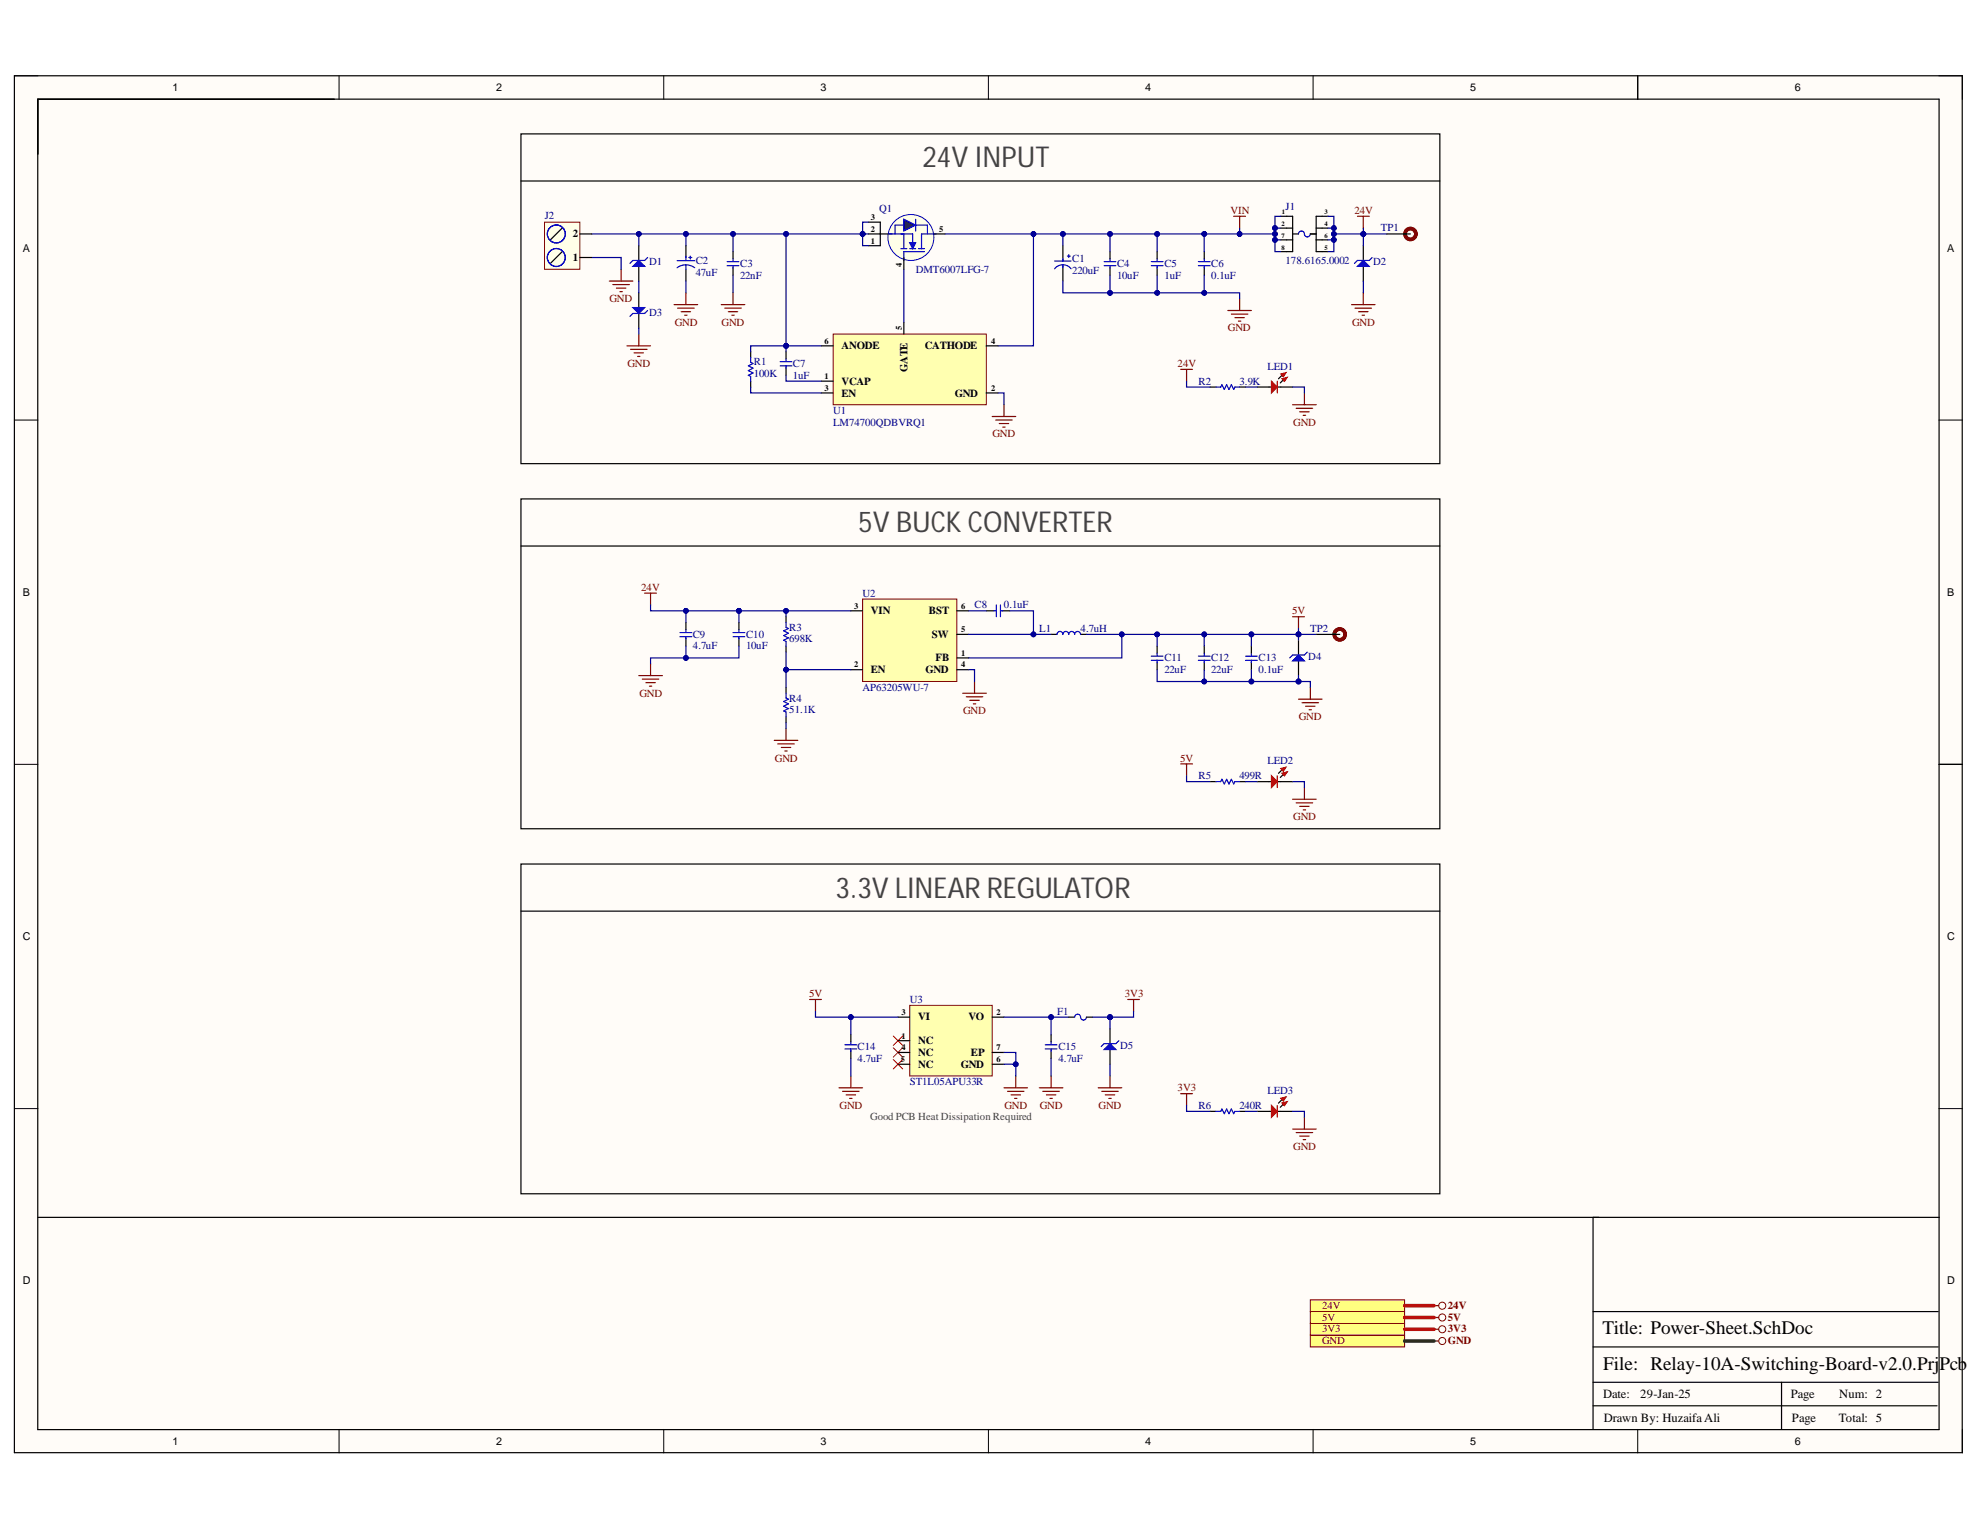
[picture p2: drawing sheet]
<svg xmlns="http://www.w3.org/2000/svg" width="279mm" height="216mm" viewBox="0 0 279 216" stroke-linecap="round" stroke-linejoin="round" font-family="sans-serif">
<defs><g id="words">
<g font-size="4.1" fill="#434343">
<text x="130.2" y="23.6">24V INPUT</text>
<text x="121.1" y="75.1">5V BUCK CONVERTER</text>
<text x="117.9" y="126.6">3.3V LINEAR REGULATOR</text>
</g>
<g font-size="2.7">
<text x="226.1" y="188.3">Title: Power-Sheet.SchDoc</text>
<text x="226.2" y="193.3">File: Relay-10A-Switching-Board-v2.0.PrjPcb</text>
</g>
<g font-size="1.8">
<text x="226.2" y="197.3">Date:</text>
<text x="231.5" y="197.3">29-Jan-25</text>
<text x="252.7" y="197.3">Page</text>
<text x="259.5" y="197.3">Num: 2</text>
<text x="226.3" y="200.6">Drawn By: Huzaifa Ali</text>
<text x="252.9" y="200.6">Page</text>
<text x="259.5" y="200.6">Total: 5</text>
</g>
<g font-size="1.5">
<text x="24.4" y="12.8">1</text>
<text x="70" y="12.8">2</text>
<text x="115.8" y="12.8">3</text>
<text x="161.6" y="12.8">4</text>
<text x="207.5" y="12.8">5</text>
<text x="253.3" y="12.8">6</text>
<text x="3.2" y="35.5">A</text>
<text x="80.8" y="33.5">2</text>
<text x="274.8" y="35.5">A</text>
<text x="80.8" y="36.9">1</text>
<text x="118.7" y="49.3">ANODE</text>
<text x="128" y="52.5" transform="rotate(-90 128 52.5)">GATE</text>
<text x="130.5" y="49.3">CATHODE</text>
<text x="118.7" y="54.3">VCAP</text>
<text x="118.7" y="56">EN</text>
<text x="134.7" y="56">GND</text>
<text x="3.2" y="84">B</text>
<text x="122.9" y="86.7">VIN</text>
<text x="131.1" y="86.7">BST</text>
<text x="274.8" y="84">B</text>
<text x="122.9" y="94.9">EN</text>
<text x="130.6" y="94.9">GND</text>
<text x="131.5" y="90">SW</text>
<text x="132" y="93.3">FB</text>
<text x="3.2" y="132.7">C</text>
<text x="274.8" y="132.7">C</text>
<text x="129.6" y="144">VI</text>
<text x="136.7" y="144">VO</text>
<text x="129.6" y="147.4">NC</text>
<text x="129.6" y="149">NC</text>
<text x="137" y="149">EP</text>
<text x="129.6" y="150.7">NC</text>
<text x="135.6" y="150.7">GND</text>
<text x="3.2" y="181.2">D</text>
<text x="274.8" y="181.2">D</text>
<text x="24.4" y="203.8">1</text>
<text x="70" y="203.8">2</text>
<text x="115.8" y="203.8">3</text>
<text x="161.6" y="203.8">4</text>
<text x="207.5" y="203.8">5</text>
<text x="253.3" y="203.8">6</text>
</g>
<g font-size="1.5" fill="#000080">
<text x="124.1" y="29.9">Q1</text>
<text x="181.4" y="29.7">J1</text>
<text x="76.9" y="30.9">J2</text>
<text x="194.8" y="32.6">TP1</text>
<text x="91.6" y="37.5">D1</text>
<text x="98.2" y="37.3">C2</text>
<text x="98.2" y="39">47uF</text>
<text x="104.4" y="37.6">C3</text>
<text x="104.4" y="39.3">22nF</text>
<text x="129.2" y="38.5">DMT6007LFG-7</text>
<text x="151.3" y="37">C1</text>
<text x="151.3" y="38.7">220uF</text>
<text x="157.6" y="37.6">C4</text>
<text x="157.6" y="39.3">10uF</text>
<text x="164.3" y="37.6">C5</text>
<text x="164.3" y="39.3">1uF</text>
<text x="170.9" y="37.6">C6</text>
<text x="170.9" y="39.3">0.1uF</text>
<text x="181.4" y="37.3">178.6165.0002</text>
<text x="193.7" y="37.5">D2</text>
<text x="91.6" y="44.6">D3</text>
<text x="106.4" y="51.6">R1</text>
<text x="106.4" y="53.3">100K</text>
<text x="111.9" y="51.7">C7</text>
<text x="111.9" y="53.4">1uF</text>
<text x="178.9" y="52.2">LED1</text>
<text x="117.6" y="58.4">U1</text>
<text x="169.1" y="54.3">R2</text>
<text x="174.9" y="54.3">3.9K</text>
<text x="117.6" y="60.1">LM74700QDBVRQ1</text>
<text x="111.4" y="89">R3</text>
<text x="121.7" y="84.2">U2</text>
<text x="137.5" y="85.8">C8</text>
<text x="141.7" y="85.8">0.1uF</text>
<text x="146.6" y="89.2">L1</text>
<text x="152.5" y="89.2">4.7uH</text>
<text x="184.9" y="89.2">TP2</text>
<text x="97.8" y="90">C9</text>
<text x="97.8" y="91.6">4.7uF</text>
<text x="105.3" y="90">C10</text>
<text x="105.3" y="91.6">10uF</text>
<text x="111.4" y="90.6">698K</text>
<text x="164.3" y="93.3">C11</text>
<text x="164.3" y="94.9">22uF</text>
<text x="170.9" y="93.3">C12</text>
<text x="170.9" y="94.9">22uF</text>
<text x="177.6" y="93.3">C13</text>
<text x="177.6" y="94.9">0.1uF</text>
<text x="184.6" y="93.2">D4</text>
<text x="111.4" y="99">R4</text>
<text x="111.4" y="100.6">51.1K</text>
<text x="121.7" y="97.5">AP63205WU-7</text>
<text x="178.9" y="107.9">LED2</text>
<text x="169.1" y="109.9">R5</text>
<text x="174.9" y="109.9">499R</text>
<text x="128.4" y="141.5">U3</text>
<text x="149.2" y="143.2">F1</text>
<text x="121" y="148.2">C14</text>
<text x="121" y="149.8">4.7uF</text>
<text x="149.4" y="148.2">C15</text>
<text x="149.4" y="149.8">4.7uF</text>
<text x="158.1" y="148">D5</text>
<text x="128.4" y="153.1">ST1L05APU33R</text>
<text x="178.9" y="154.4">LED3</text>
<text x="169.1" y="156.5">R6</text>
<text x="174.9" y="156.5">240R</text>
</g>
<g font-size="1.5" fill="#800000">
<text x="173.6" y="30.2">VIN</text>
<text x="191.1" y="30.2">24V</text>
<text x="86" y="42.6">GND</text>
<text x="95.2" y="46">GND</text>
<text x="101.8" y="46">GND</text>
<text x="173.3" y="46.8">GND</text>
<text x="190.8" y="46">GND</text>
<text x="88.5" y="51.7">GND</text>
<text x="166.2" y="51.7">24V</text>
<text x="140" y="61.7">GND</text>
<text x="182.5" y="60.1">GND</text>
<text x="90.5" y="83.4">24V</text>
<text x="182.3" y="86.7">5V</text>
<text x="90.2" y="98.3">GND</text>
<text x="135.9" y="100.8">GND</text>
<text x="183.3" y="101.6">GND</text>
<text x="109.3" y="107.5">GND</text>
<text x="166.5" y="107.5">5V</text>
<text x="182.5" y="115.7">GND</text>
<text x="114.2" y="140.7">5V</text>
<text x="158.7" y="140.7">3V3</text>
<text x="166.2" y="154">3V3</text>
<text x="118.5" y="156.5">GND</text>
<text x="141.7" y="156.5">GND</text>
<text x="146.7" y="156.5">GND</text>
<text x="155" y="156.5">GND</text>
<text x="182.5" y="162.3">GND</text>
<text x="186.6" y="184.7">24V</text>
<text x="204.3" y="184.7">24V</text>
<text x="186.6" y="189.7">GND</text>
<text x="186.6" y="188">3V3</text>
<text x="186.6" y="186.4">5V</text>
<text x="204.3" y="189.7">GND</text>
<text x="204.3" y="188">3V3</text>
<text x="204.3" y="186.4">5V</text>
</g>
<text font-size="1.5" fill="#434343" x="122.8" y="158.1">Good PCB Heat Dissipation Required</text>
<g font-size="1.2">
<text x="122.9" y="34.4">1</text>
<text x="122.9" y="31">3</text>
<text x="122.9" y="32.7">2</text>
<text x="132.5" y="32.7">5</text>
<text x="127.3" y="37.7" transform="rotate(-90 127.3 37.7)">4</text>
<text x="127.3" y="46.5" transform="rotate(-90 127.3 46.5)">5</text>
<text x="116.4" y="53.5">1</text>
<text x="116.4" y="48.5">6</text>
<text x="139.9" y="48.5">4</text>
<text x="116.4" y="55.1">3</text>
<text x="139.9" y="55.1">2</text>
<text x="120.5" y="85.9">3</text>
<text x="135.7" y="89.2">5</text>
<text x="135.7" y="85.9">6</text>
<text x="120.5" y="94.2">2</text>
<text x="135.7" y="92.6">1</text>
<text x="135.7" y="94.2">4</text>
<text x="127.2" y="143.2">3</text>
<text x="140.6" y="143.2">2</text>
<text x="127.1" y="149.9">5</text>
<text x="127.2" y="146.6">1</text>
<text x="127.2" y="148.2">4</text>
<text x="140.6" y="149.9">6</text>
<text x="140.6" y="148.2">7</text>
</g>
<g font-size=".9">
<text x="180.8" y="32">2</text>
<text x="180.8" y="33.6">7</text>
<text x="180.8" y="35.3">8</text>
<text x="180.9" y="30.3">1</text>
<text x="186.9" y="30.3">3</text>
<text x="186.9" y="32">4</text>
<text x="186.9" y="35.3">5</text>
<text x="186.9" y="33.6">6</text>
</g>
</g></defs>
<g fill="#fffcf8">
<path d="M2 10.7h274.9v194.3h-274.9z" fill-rule="evenodd"/>
<path d="M5.4 14h268.2v187.7h-268.2z" fill-rule="evenodd"/>
</g>
<g fill="none" stroke="#000" stroke-width=".14">
<path d="M2 10.7h3.4M47.8 10.7v3.3M93.7 10.7v3.3M139.5 10.7v3.3M185.3 10.7v3.3M231.1 10.7v3.3M273.6 10.7h3.3v3.3M2 59.3h3.4M273.6 59.3h3.3M2 107.9h3.4M273.6 107.9h3.3M2 156.4h3.4"/>
<path d="M273.6 156.4h3.3M47.8 201.7v3.3M93.7 201.7v3.3M139.5 201.7v3.3M185.3 201.7v3.3M231.1 201.7v3.3M276.9 201.7v3.3"/>
</g>
<path d="M2 10.7h274.9v194.3h-274.9zM5.3 14h268.3v187.7h-268.3zM73.5 18.9h129.7v46.5h-129.7zM231.1 10.7v3.3M273.6 107.9h3.3M273.7 171.8h-48.9v29.9M224.8 198.4h48.5M224.8 195.1h48.7M224.8 190.1h48.7M224.8 185.1h48.7M251.4 195.1v6.6" fill="none" stroke="#000" stroke-width=".17"/>
<path d="M86 39.7h3.3M87.6 38v1.7M86.5 40.2h2.3M87 40.7h1.3M87.5 41.2h.3" fill="none" stroke="#800000" stroke-width=".17"/>
<path d="M117.6 47.1h21.6v10h-21.6z" fill-rule="evenodd" fill="#ffffb0"/>
<path d="M117.6 47.1h21.6v10h-21.6z" fill="none" stroke="#800000" stroke-width=".14"/>
<g fill="none" stroke="#000" stroke-width=".17">
<path d="M163.3 35.5v1M163.3 37.7v1.1M180.7 30.5h1.7v5h-1.7M180.7 32.2h1.7M180.7 33.8h1.7M182.4 33h.8M184.9 33h.8M185.7 32.2h1.7M185.7 33.8h1.7M187.4 30.5h-1.7v5h1.7M90.1 41.3v2.1M90.1 44.2v2.1"/>
<path d="M110.9 49.6v1M110.9 51.9v1.1M115.9 53.8h1.7M115.9 55.5h1.7M115.9 48.8h1.7M127.5 45.5v1.6M139.2 55.5h1.6M139.2 48.8h1.6"/>
</g>
<g fill="none" stroke="#800000" stroke-width=".17">
<path d="M174.1 30.5h1.7M174.9 30.5v1.7M191.6 30.5h1.6M192.4 30.5v1.7M140 58.8h3.3M140.5 59.3h2.3M141 59.8h1.3M141.7 57.1v1.7M173.3 43.8h3.3M173.8 44.3h2.3M174.3 44.8h1.3M174.8 45.3h.3"/>
<path d="M174.9 42.2v1.6M141.5 60.3h.3"/>
</g>
<path d="M162.5 37.5h1.6M162.5 36.9h1.6M163.3 36.5v.3M163.3 37.5v.3M183.2 33a.42 .42 0 0 1 .4-.4 .42 .42 0 0 1 .5 .4 .42 .42 0 0 0 .4 .4 .42 .42 0 0 0 .4-.4M110.1 51.6h1.6M110.1 51h1.6M110.9 50.6v.4M110.9 51.6v.4" fill="none" stroke="#00f" stroke-width=".17"/>
<path d="M89.3 43.4h1.7l-.9 .8z" fill="#00f"/>
<path d="M89.3 43.4h1.7l-.9 .8zM91.4 43.8l-.4 .4h-1.7l-.4 .4" fill="none" stroke="#00f" stroke-width=".17"/>
<path d="M90.1 34.7v2.1M90.1 37.6v2.1" fill="none" stroke="#000" stroke-width=".17"/>
<path d="M89.3 37.6l.8-.8 .9 .8z" fill="#00f"/>
<g fill="none" stroke="#00f" stroke-width=".17">
<path d="M89.3 37.6l.8-.8 .9 .8zM91.4 36.3l-.4 .5h-1.7l-.4 .4M148.8 36.8h2.3M150 36.5v.3M150 37.4v.3M150.6 36.1h.4M150.8 35.9v.4M151.1 37.9a1.47 1.47 0 0 0-2.3 0M155.8 37.5h1.7M155.8 36.9h1.7M156.6 36.5v.3M156.6 37.5v.3"/>
<path d="M169.1 37.5h1.7M169.1 36.9h1.7M169.9 36.5v.3M169.9 37.5v.3"/>
</g>
<path d="M122.6 34.7h1.6M150 34.7v2.1M150 37.5v2.2M156.6 35.5v1M156.6 37.7v1.1M169.9 35.5v1M169.9 37.7v1.1M195.7 33h3.3" fill="none" stroke="#000" stroke-width=".17"/>
<g fill="none" stroke="#5b0f00" stroke-width=".51">
<circle cx="199" cy="33" r=".76"/>
<circle cx="199" cy="33" r=".77"/>
</g>
<circle cx="128.5" cy="33.5" r="3.2" fill="#ffffe8"/>
<circle cx="128.5" cy="33.5" r="3.2" fill="none" stroke="#00f" stroke-width=".14"/>
<path d="M127.1 35.1h.9M127.1 33h1.7v2.1M128.4 35.1h.8M129.6 35.1h.8M130.4 35.5h-2.9v1.3M132.1 33h-2.1v2.1" fill="none" stroke="#00f" stroke-width=".17"/>
<path d="M128.4 34.3h.8l-.4 .8z" fill="#00f"/>
<path d="M126.3 33v-1.2h4.6v1.2M128.4 34.3h.8l-.4 .8zM129.2 30.9v1.7" fill="none" stroke="#00f" stroke-width=".17"/>
<path d="M122.6 31.3h1.6M131.7 33h1.7" fill="none" stroke="#000" stroke-width=".17"/>
<path d="M127.5 30.9l1.7 .9-1.7 .8z" fill="#073763"/>
<path d="M95.5 37.8a2.09 2.09 0 0 1 2.5 0M95.5 36.8h2.5M96.8 36.2v.6M96.8 37.4v.6M97.2 36.3h.4M97.4 36.1v.4M102.6 37.5h1.7M102.6 36.9h1.7M103.4 36.5v.3M103.4 37.5v.3M125.5 33h2v2.1M127.5 30.9l1.7 .9-1.7 .8z" fill="none" stroke="#00f" stroke-width=".17"/>
<path d="M96.8 34.7v1.6M96.8 38v1.7M103.4 35.5v1M103.4 37.7v1.1M122.6 33h3.3M124.2 31.3v3.4M127.5 36.3v1.7M181.1 109.3l-.4 .4" fill="none" stroke="#000" stroke-width=".17"/>
<g fill="none" stroke="#800000" stroke-width=".17">
<path d="M88.5 48.8h3.3M89 49.3h2.3M89.5 49.8h1.3M90 50.3h.3M90.1 47.1v1.7M95.1 43h3.4M95.6 43.5h2.4M96.1 44h1.4M96.6 44.5h.4M96.8 41.3v1.7M101.8 43h3.3M102.3 43.5h2.3"/>
<path d="M102.8 44h1.3M103.3 44.5h.3M103.4 41.3v1.7M90.1 95.3h3.4M90.6 95.8h2.4M91 83.7h1.6M91.1 96.3h1.4M91.6 96.8h.4M91.8 83.7v1.7M91.8 93.7v1.6M182.4 87h1.7M183.2 87v1.7"/>
<path d="M183.2 98.7h3.4M183.7 99.2h2.4M184.2 99.7h1.4M184.9 97v1.7M184.7 100.2h.4"/>
</g>
<path d="M180.9 109.1l.8-.2-.4 .6z" fill-rule="evenodd" fill="#c00"/>
<path d="M180.9 109.1l.8-.2-.4 .6z" fill="none" stroke="#c00" stroke-width=".14"/>
<path d="M180.9 108.6l-.5 .5" fill="none" stroke="#000" stroke-width=".17"/>
<path d="M180.7 108.4l.8-.2-.4 .6z" fill-rule="evenodd" fill="#c00"/>
<path d="M180.7 108.4l.8-.2-.4 .6z" fill="none" stroke="#c00" stroke-width=".14"/>
<path d="M177.4 110.3h2M180.2 110.3h2.2" fill="none" stroke="#000" stroke-width=".17"/>
<path d="M180.2 109.5v1.6" fill="none" stroke="#c00" stroke-width=".17"/>
<path d="M179.4 109.5l.8 .8-.8 .8z" fill="#c00"/>
<path d="M179.4 109.5l.8 .8-.8 .8z" fill="none" stroke="#c00" stroke-width=".17"/>
<path d="M166.6 107.8h1.7M167.4 107.8v1.7M182.4 112.8h3.3M182.9 113.3h2.3M183.4 113.8h1.3M183.9 114.3h.3M184.1 111.1v1.7" fill="none" stroke="#800000" stroke-width=".17"/>
<path d="M73.5 25.5h129.7M181.1 53.6l-.4 .4M73.5 70.4h129.7v46.5h-129.7zM73.5 77.1h129.7M96.8 87.9v1M96.8 90.1v1.1M176.6 91.2v1M176.6 93.4v1.1M185.7 89.5h3.4M170.8 110.3h.8M174.9 110.3h.9" fill="none" stroke="#000" stroke-width=".17"/>
<path d="M96 89.8h1.6M96 89.3h1.6M96.8 88.9v.3M96.8 89.8v.4M175.8 93.2h1.6M175.8 92.6h1.6M176.6 92.2v.3M176.6 93.2v.3M171.6 110.3h.7l.1-.3 .4 .6 .3-.6 .3 .6 .4-.6 .3 .6 .2-.3h.6" fill="none" stroke="#00f" stroke-width=".17"/>
<g fill="none" stroke="#5b0f00" stroke-width=".51">
<circle cx="189.1" cy="89.5" r=".77"/>
<circle cx="189.1" cy="89.5" r=".76"/>
</g>
<path d="M180.9 53.4l.8-.2-.4 .6z" fill-rule="evenodd" fill="#c00"/>
<path d="M180.9 53.4l.8-.2-.4 .6z" fill="none" stroke="#c00" stroke-width=".14"/>
<path d="M180.9 53l-.5 .5" fill="none" stroke="#000" stroke-width=".17"/>
<path d="M180.7 52.8l.8-.2-.4 .6z" fill-rule="evenodd" fill="#c00"/>
<path d="M180.7 52.8l.8-.2-.4 .6z" fill="none" stroke="#c00" stroke-width=".14"/>
<path d="M177.4 54.6h2M180.2 54.6h2.2" fill="none" stroke="#000" stroke-width=".17"/>
<path d="M180.2 53.8v1.7" fill="none" stroke="#c00" stroke-width=".17"/>
<path d="M179.4 53.8l.8 .8-.8 .9z" fill="#c00"/>
<path d="M179.4 53.8l.8 .8-.8 .9z" fill="none" stroke="#c00" stroke-width=".17"/>
<g fill="none" stroke="#800000" stroke-width=".17">
<path d="M166.6 52.1h1.7M167.4 52.1v1.7M182.4 57.1h3.3M182.9 57.6h2.3M183.4 58.1h1.3M183.9 58.6h.3M184.1 55.5v1.6M114.2 141h1.7M115.1 141v1.7M118.4 153.5h3.3M118.9 154h2.3M119.4 154.5h1.3"/>
<path d="M119.9 155h.3M120.1 151.8v1.7M141.7 153.5h3.3M142.2 154h2.3M142.7 154.5h1.3M143.2 155h.3M143.3 151.8v1.7M146.7 153.5h3.3M147.2 154h2.3M147.7 154.5h1.3M148.2 155h.3M148.3 151.8v1.7"/>
<path d="M159.1 141h1.7M160 141v1.7"/>
</g>
<path d="M170.8 54.6h.8M174.9 54.6h.9M73.5 121.9h129.7v46.6h-129.7zM73.5 128.6h129.7M120.1 146v1M120.1 148.3v1M148.3 146v1M148.3 148.3v1M181.1 155.8l-.4 .4" fill="none" stroke="#000" stroke-width=".17"/>
<path d="M174.9 54.6h-.6l-.2 .4-.3-.7-.4 .7-.3-.7-.3 .6-.4-.6-.1 .3h-.7M119.2 148h1.7M119.2 147.4h1.7M120.1 147v.4M120.1 148v.3M147.5 148h1.7M147.5 147.4h1.7M148.3 147v.4M148.3 148v.3" fill="none" stroke="#00f" stroke-width=".17"/>
<path d="M126 146.2l1.4 1.3M126 147.9l1.4 1.3M126 149.5l1.4 1.3M127.4 146.2l-1.4 1.3M127.4 147.9l-1.4 1.3M127.4 149.5l-1.4 1.3" fill="none" stroke="#f00" stroke-width=".14"/>
<path d="M180.9 155.6l.8-.2-.4 .6z" fill-rule="evenodd" fill="#c00"/>
<path d="M180.9 155.6l.8-.2-.4 .6z" fill="none" stroke="#c00" stroke-width=".14"/>
<path d="M180.9 155.2l-.5 .5" fill="none" stroke="#000" stroke-width=".17"/>
<path d="M180.7 155l.8-.2-.4 .6z" fill-rule="evenodd" fill="#c00"/>
<path d="M180.7 155l.8-.2-.4 .6z" fill="none" stroke="#c00" stroke-width=".14"/>
<path d="M177.4 156.8h2M180.2 156.8h2.2" fill="none" stroke="#000" stroke-width=".17"/>
<path d="M180.2 156v1.7" fill="none" stroke="#c00" stroke-width=".17"/>
<path d="M179.4 156l.8 .8-.8 .9z" fill="#c00"/>
<path d="M179.4 156l.8 .8-.8 .9z" fill="none" stroke="#c00" stroke-width=".17"/>
<g fill="none" stroke="#800000" stroke-width=".17">
<path d="M109.3 104.5h3.3M109.8 105h2.3M110.3 105.5h1.3M110.7 106h.4M110.9 102.8v1.7M155 153.5h3.3M155.5 154h2.3M156 154.5h1.3M156.5 155h.3M156.6 151.8v1.7M166.6 154.3h1.7M167.4 154.3v1.7"/>
<path d="M182.4 159.3h3.3M182.9 159.8h2.3M184.1 157.7v1.6M183.4 160.3h1.3M183.9 160.8h.3"/>
</g>
<path d="M110.9 87v.9M110.9 91.2v.8M110.9 97v.8M110.9 101.2v.8M156.6 145.2v2.1M156.6 148.1v2.1M170.8 156.8h.8M174.9 156.8h.9M5.4 171.8h220.2" fill="none" stroke="#000" stroke-width=".17"/>
<path d="M110.9 87.9v.6l.4 .2-.7 .3 .7 .4-.7 .3 .7 .3-.7 .3 .3 .2v.7M110.9 97.8v.7l.4 .2-.7 .3 .7 .3-.7 .4 .7 .3-.7 .3 .3 .2v.7M171.6 156.8h.7l.1-.3 .4 .7 .3-.7 .3 .7 .4-.7 .3 .7 .2-.4h.6" fill="none" stroke="#00f" stroke-width=".17"/>
<path d="M156.6 147.3l.9 .8h-1.7z" fill="#00f"/>
<path d="M156.6 147.3l.9 .8h-1.7zM157.9 146.9l-.4 .4h-1.7l-.4 .4" fill="none" stroke="#00f" stroke-width=".17"/>
<path d="M192.4 34.7v2.1M192.4 37.6v2.1" fill="none" stroke="#000" stroke-width=".17"/>
<path d="M192.4 36.8l.8 .8h-1.6z" fill="#00f"/>
<path d="M192.4 36.8l.8 .8h-1.6zM193.6 36.3l-.4 .5h-1.6l-.5 .4" fill="none" stroke="#00f" stroke-width=".17"/>
<path d="M183.2 90.3v2.1M183.2 93.3v2" fill="none" stroke="#000" stroke-width=".17"/>
<path d="M183.2 92.4l.9 .9h-1.7z" fill="#00f"/>
<path d="M183.2 92.4l.9 .9h-1.7zM184.5 92l-.4 .4h-1.7l-.4 .4" fill="none" stroke="#00f" stroke-width=".17"/>
<path d="M190.7 43h3.3M191.2 43.5h2.3M191.7 44h1.3M192.2 44.5h.3M192.4 41.3v1.7" fill="none" stroke="#800000" stroke-width=".17"/>
<path d="M184.9 188.4h13.3v1.7h-13.3z" fill-rule="evenodd" fill="#ffff80"/>
<g fill="none" stroke="#800000" stroke-width=".14">
<path d="M184.9 188.4h13.3v1.7h-13.3z"/>
<circle cx="203.5" cy="189.2" r=".5"/>
</g>
<path d="M202.4 189.2h.6" fill="none" stroke="#800000" stroke-width=".17"/>
<path d="M184.9 186.7h13.3v1.7h-13.3z" fill-rule="evenodd" fill="#ffff80"/>
<g fill="none" stroke="#800000" stroke-width=".14">
<path d="M184.9 186.7h13.3v1.7h-13.3z"/>
<circle cx="203.5" cy="187.6" r=".5"/>
</g>
<path d="M202.4 187.6h.6" fill="none" stroke="#800000" stroke-width=".17"/>
<path d="M184.9 185.1h13.3v1.6h-13.3z" fill-rule="evenodd" fill="#ffff80"/>
<g fill="none" stroke="#800000" stroke-width=".14">
<path d="M184.9 185.1h13.3v1.6h-13.3z"/>
<circle cx="203.5" cy="185.9" r=".5"/>
</g>
<path d="M202.4 185.9h.6" fill="none" stroke="#800000" stroke-width=".17"/>
<path d="M184.9 183.4h13.3v1.7h-13.3z" fill-rule="evenodd" fill="#ffff80"/>
<g fill="none" stroke="#800000" stroke-width=".14">
<path d="M184.9 183.4h13.3v1.7h-13.3z"/>
<circle cx="203.5" cy="184.2" r=".5"/>
</g>
<path d="M202.4 184.2h.6" fill="none" stroke="#800000" stroke-width=".17"/>
<path d="M128.4 141.9h11.6v9.9h-11.6z" fill-rule="evenodd" fill="#ffffb0"/>
<path d="M128.4 141.9h11.6v9.9h-11.6z" fill="none" stroke="#800000" stroke-width=".14"/>
<g fill="none" stroke="#000" stroke-width=".17">
<path d="M105.9 49.6v.9M105.9 53.8v.8M104.3 87.9v1M104.3 90.1v1.1M139.2 86.2h1M141.4 86.2h1.1M163.3 91.2v1M163.3 93.4v1.1M169.9 91.2v1M169.9 93.4v1.1M126.7 143.5h1.7M126.7 146.9h1.7"/>
<path d="M126.7 150.2h1.7M126.7 148.5h1.7M140 143.5h1.7M140 150.2h1.7M140 148.5h1.7M150.8 143.5h.8M153.3 143.5h.8"/>
</g>
<g fill="none" stroke="#00f" stroke-width=".17">
<path d="M105.9 50.5v.6l.4 .2-.7 .3 .7 .4-.7 .3 .7 .3-.7 .4 .3 .1v.7M103.4 89.8h1.7M103.4 89.3h1.7M104.3 88.9v.3M104.3 89.8v.4M140.2 86.2h.3M140.6 85.4v1.6M141.2 86.2h.3M141.2 85.4v1.6M162.5 93.2h1.6M162.5 92.6h1.6M163.3 92.2v.3"/>
<path d="M163.3 93.2v.3M169.1 93.2h1.7M169.1 92.6h1.7M169.9 92.2v.3M169.9 93.2v.3M151.6 143.5a.42 .42 0 0 1 .5-.4 .42 .42 0 0 1 .4 .4 .41 .41 0 0 0 .4 .4 .41 .41 0 0 0 .4-.4"/>
</g>
<path d="M135.9 97.8h3.3M136.4 98.3h2.3M136.9 98.8h1.3M137.4 99.3h.3M137.5 96.2v1.6" fill="none" stroke="#800000" stroke-width=".17"/>
<path d="M121.7 84.5h13.3v11.7h-13.3z" fill-rule="evenodd" fill="#ffffb0"/>
<path d="M121.7 84.5h13.3v11.7h-13.3z" fill="none" stroke="#800000" stroke-width=".14"/>
<path d="M120.1 94.5h1.6M120.1 86.2h1.6M135 92.8h1.7M135 94.5h1.7M135 86.2h1.7M135 89.5h1.7M148.3 89.5h.9M152.5 89.5h.8" fill="none" stroke="#000" stroke-width=".17"/>
<path d="M149.2 89.5a.41 .41 0 0 1 .4-.4 .41 .41 0 0 1 .4 .4 .41 .41 0 0 1 .4-.4 .41 .41 0 0 1 .4 .4 .41 .41 0 0 1 .4-.4 .41 .41 0 0 1 .4 .4 .42 .42 0 0 1 .5-.4 .42 .42 0 0 1 .4 .4" fill="none" stroke="#00f" stroke-width=".17"/>
<path d="M83.5 36.3h4.1v1.7M127.5 38v7.5M115.9 48.8h-5v.8M140.8 55.5h.9v1.6" fill="none" stroke="#000080" stroke-width=".17"/>
<circle cx="110.9" cy="48.8" r=".33" fill="#000080"/>
<circle cx="110.9" cy="48.8" r=".33" fill="none" stroke="#000080" stroke-width=".14"/>
<path d="M105.9 54.6v.9h10M110.9 53v.8h5M110.9 48.8h-5v.8" fill="none" stroke="#000080" stroke-width=".17"/>
<circle cx="110.9" cy="48.8" r=".33" fill="#000080"/>
<circle cx="110.9" cy="48.8" r=".33" fill="none" stroke="#000080" stroke-width=".14"/>
<path d="M133.4 33h12.4v15.8h-5" fill="none" stroke="#000080" stroke-width=".17"/>
<circle cx="145.8" cy="33" r=".33" fill="#000080"/>
<circle cx="145.8" cy="33" r=".33" fill="none" stroke="#000080" stroke-width=".14"/>
<path d="M150 33v1.7" fill="none" stroke="#000080" stroke-width=".17"/>
<circle cx="150" cy="33" r=".33" fill="#000080"/>
<circle cx="150" cy="33" r=".33" fill="none" stroke="#000080" stroke-width=".14"/>
<path d="M187.4 33.8h.8" fill="none" stroke="#000080" stroke-width=".17"/>
<circle cx="188.2" cy="33.8" r=".33" fill="#000080"/>
<circle cx="188.2" cy="33.8" r=".33" fill="none" stroke="#000080" stroke-width=".14"/>
<path d="M187.4 32.2h.8" fill="none" stroke="#000080" stroke-width=".17"/>
<circle cx="188.2" cy="32.2" r=".33" fill="#000080"/>
<circle cx="188.2" cy="32.2" r=".33" fill="none" stroke="#000080" stroke-width=".14"/>
<path d="M179.9 33.8h.8" fill="none" stroke="#000080" stroke-width=".17"/>
<circle cx="179.9" cy="33.8" r=".33" fill="#000080"/>
<circle cx="179.9" cy="33.8" r=".33" fill="none" stroke="#000080" stroke-width=".14"/>
<path d="M179.9 32.2h.8" fill="none" stroke="#000080" stroke-width=".17"/>
<circle cx="179.9" cy="32.2" r=".33" fill="#000080"/>
<circle cx="179.9" cy="32.2" r=".33" fill="none" stroke="#000080" stroke-width=".14"/>
<path d="M90.1 39.7v1.6M156.6 38.8v2.5" fill="none" stroke="#000080" stroke-width=".17"/>
<circle cx="156.6" cy="41.3" r=".33" fill="#000080"/>
<circle cx="156.6" cy="41.3" r=".33" fill="none" stroke="#000080" stroke-width=".14"/>
<path d="M156.6 33v2.5" fill="none" stroke="#000080" stroke-width=".17"/>
<circle cx="156.6" cy="33" r=".33" fill="#000080"/>
<circle cx="156.6" cy="33" r=".33" fill="none" stroke="#000080" stroke-width=".14"/>
<path d="M163.3 38.8v2.5" fill="none" stroke="#000080" stroke-width=".17"/>
<circle cx="163.3" cy="41.3" r=".33" fill="#000080"/>
<circle cx="163.3" cy="41.3" r=".33" fill="none" stroke="#000080" stroke-width=".14"/>
<path d="M163.3 33v2.5" fill="none" stroke="#000080" stroke-width=".17"/>
<circle cx="163.3" cy="33" r=".33" fill="#000080"/>
<circle cx="163.3" cy="33" r=".33" fill="none" stroke="#000080" stroke-width=".14"/>
<path d="M169.9 33v2.5" fill="none" stroke="#000080" stroke-width=".17"/>
<circle cx="169.9" cy="33" r=".33" fill="#000080"/>
<circle cx="169.9" cy="33" r=".33" fill="none" stroke="#000080" stroke-width=".14"/>
<path d="M169.9 38.8v2.5" fill="none" stroke="#000080" stroke-width=".17"/>
<circle cx="169.9" cy="41.3" r=".33" fill="#000080"/>
<circle cx="169.9" cy="41.3" r=".33" fill="none" stroke="#000080" stroke-width=".14"/>
<path d="M174.9 33h5" fill="none" stroke="#000080" stroke-width=".17"/>
<circle cx="174.9" cy="33" r=".33" fill="#000080"/>
<circle cx="174.9" cy="33" r=".33" fill="none" stroke="#000080" stroke-width=".14"/>
<circle cx="179.9" cy="33" r=".33" fill="#000080"/>
<circle cx="179.9" cy="33" r=".33" fill="none" stroke="#000080" stroke-width=".14"/>
<path d="M192.4 32.2v.8h-4.2" fill="none" stroke="#000080" stroke-width=".17"/>
<circle cx="192.4" cy="33" r=".33" fill="#000080"/>
<circle cx="192.4" cy="33" r=".33" fill="none" stroke="#000080" stroke-width=".14"/>
<circle cx="188.2" cy="33" r=".33" fill="#000080"/>
<circle cx="188.2" cy="33" r=".33" fill="none" stroke="#000080" stroke-width=".14"/>
<path d="M192.4 33h3.3" fill="none" stroke="#000080" stroke-width=".17"/>
<circle cx="192.4" cy="33" r=".33" fill="#000080"/>
<circle cx="192.4" cy="33" r=".33" fill="none" stroke="#000080" stroke-width=".14"/>
<path d="M103.4 33v2.5M103.4 38.8v2.5M90.1 46.3v.8" fill="none" stroke="#000080" stroke-width=".17"/>
<circle cx="103.4" cy="33" r=".33" fill="#000080"/>
<circle cx="103.4" cy="33" r=".33" fill="none" stroke="#000080" stroke-width=".14"/>
<path d="M90.1 33v1.7" fill="none" stroke="#000080" stroke-width=".17"/>
<circle cx="90.1" cy="33" r=".33" fill="#000080"/>
<circle cx="90.1" cy="33" r=".33" fill="none" stroke="#000080" stroke-width=".14"/>
<path d="M96.8 33v1.7M96.8 39.7v1.6" fill="none" stroke="#000080" stroke-width=".17"/>
<circle cx="96.8" cy="33" r=".33" fill="#000080"/>
<circle cx="96.8" cy="33" r=".33" fill="none" stroke="#000080" stroke-width=".14"/>
<path d="M169.9 89.5v1.7M167.4 109.5v.8h3.4M175.8 110.3h1.6M182.4 110.3h1.7v.8" fill="none" stroke="#000080" stroke-width=".17"/>
<circle cx="169.9" cy="89.5" r=".33" fill="#000080"/>
<circle cx="169.9" cy="89.5" r=".33" fill="none" stroke="#000080" stroke-width=".14"/>
<path d="M169.9 94.5v1.7" fill="none" stroke="#000080" stroke-width=".17"/>
<circle cx="169.9" cy="96.2" r=".33" fill="#000080"/>
<circle cx="169.9" cy="96.2" r=".33" fill="none" stroke="#000080" stroke-width=".14"/>
<path d="M167.4 53.8v.8h3.4M175.8 54.6h1.6M182.4 54.6h1.7v.9M141.7 150.2h1.6" fill="none" stroke="#000080" stroke-width=".17"/>
<circle cx="143.3" cy="150.2" r=".33" fill="#000080"/>
<circle cx="143.3" cy="150.2" r=".33" fill="none" stroke="#000080" stroke-width=".14"/>
<path d="M120.1 143.5v2.5M148.3 149.3v2.5" fill="none" stroke="#000080" stroke-width=".17"/>
<circle cx="120.1" cy="143.5" r=".33" fill="#000080"/>
<circle cx="120.1" cy="143.5" r=".33" fill="none" stroke="#000080" stroke-width=".14"/>
<path d="M83.5 33h27.4M120.1 149.3v2.5M167.4 156v.8h3.4M175.8 156.8h1.6M182.4 156.8h1.7v.9" fill="none" stroke="#000080" stroke-width=".17"/>
<circle cx="90.1" cy="33" r=".33" fill="#000080"/>
<circle cx="90.1" cy="33" r=".33" fill="none" stroke="#000080" stroke-width=".14"/>
<circle cx="96.8" cy="33" r=".33" fill="#000080"/>
<circle cx="96.8" cy="33" r=".33" fill="none" stroke="#000080" stroke-width=".14"/>
<circle cx="103.4" cy="33" r=".33" fill="#000080"/>
<circle cx="103.4" cy="33" r=".33" fill="none" stroke="#000080" stroke-width=".14"/>
<circle cx="110.9" cy="33" r=".33" fill="#000080"/>
<circle cx="110.9" cy="33" r=".33" fill="none" stroke="#000080" stroke-width=".14"/>
<path d="M122.6 33h-11.7v15.8" fill="none" stroke="#000080" stroke-width=".17"/>
<circle cx="121.7" cy="33" r=".33" fill="#000080"/>
<circle cx="121.7" cy="33" r=".33" fill="none" stroke="#000080" stroke-width=".14"/>
<circle cx="110.9" cy="33" r=".33" fill="#000080"/>
<circle cx="110.9" cy="33" r=".33" fill="none" stroke="#000080" stroke-width=".14"/>
<circle cx="110.9" cy="48.8" r=".33" fill="#000080"/>
<circle cx="110.9" cy="48.8" r=".33" fill="none" stroke="#000080" stroke-width=".14"/>
<path d="M174.9 32.2v.8h-29.1" fill="none" stroke="#000080" stroke-width=".17"/>
<circle cx="174.9" cy="33" r=".33" fill="#000080"/>
<circle cx="174.9" cy="33" r=".33" fill="none" stroke="#000080" stroke-width=".14"/>
<circle cx="169.9" cy="33" r=".33" fill="#000080"/>
<circle cx="169.9" cy="33" r=".33" fill="none" stroke="#000080" stroke-width=".14"/>
<circle cx="163.3" cy="33" r=".33" fill="#000080"/>
<circle cx="163.3" cy="33" r=".33" fill="none" stroke="#000080" stroke-width=".14"/>
<circle cx="156.6" cy="33" r=".33" fill="#000080"/>
<circle cx="156.6" cy="33" r=".33" fill="none" stroke="#000080" stroke-width=".14"/>
<circle cx="150" cy="33" r=".33" fill="#000080"/>
<circle cx="150" cy="33" r=".33" fill="none" stroke="#000080" stroke-width=".14"/>
<circle cx="145.8" cy="33" r=".33" fill="#000080"/>
<circle cx="145.8" cy="33" r=".33" fill="none" stroke="#000080" stroke-width=".14"/>
<path d="M180.7 30.5h-.8v5h.8" fill="none" stroke="#000080" stroke-width=".17"/>
<circle cx="179.9" cy="32.2" r=".33" fill="#000080"/>
<circle cx="179.9" cy="32.2" r=".33" fill="none" stroke="#000080" stroke-width=".14"/>
<circle cx="179.9" cy="33" r=".33" fill="#000080"/>
<circle cx="179.9" cy="33" r=".33" fill="none" stroke="#000080" stroke-width=".14"/>
<circle cx="179.9" cy="33.8" r=".33" fill="#000080"/>
<circle cx="179.9" cy="33.8" r=".33" fill="none" stroke="#000080" stroke-width=".14"/>
<path d="M187.4 30.5h.8v5h-.8" fill="none" stroke="#000080" stroke-width=".17"/>
<circle cx="188.2" cy="32.2" r=".33" fill="#000080"/>
<circle cx="188.2" cy="32.2" r=".33" fill="none" stroke="#000080" stroke-width=".14"/>
<circle cx="188.2" cy="33" r=".33" fill="#000080"/>
<circle cx="188.2" cy="33" r=".33" fill="none" stroke="#000080" stroke-width=".14"/>
<circle cx="188.2" cy="33.8" r=".33" fill="#000080"/>
<circle cx="188.2" cy="33.8" r=".33" fill="none" stroke="#000080" stroke-width=".14"/>
<path d="M150 39.7v1.6h24.9v.9" fill="none" stroke="#000080" stroke-width=".17"/>
<circle cx="156.6" cy="41.3" r=".33" fill="#000080"/>
<circle cx="156.6" cy="41.3" r=".33" fill="none" stroke="#000080" stroke-width=".14"/>
<circle cx="163.3" cy="41.3" r=".33" fill="#000080"/>
<circle cx="163.3" cy="41.3" r=".33" fill="none" stroke="#000080" stroke-width=".14"/>
<circle cx="169.9" cy="41.3" r=".33" fill="#000080"/>
<circle cx="169.9" cy="41.3" r=".33" fill="none" stroke="#000080" stroke-width=".14"/>
<path d="M110.9 94.5h9.2" fill="none" stroke="#000080" stroke-width=".17"/>
<circle cx="110.9" cy="94.5" r=".33" fill="#000080"/>
<circle cx="110.9" cy="94.5" r=".33" fill="none" stroke="#000080" stroke-width=".14"/>
<path d="M110.9 86.2v.8" fill="none" stroke="#000080" stroke-width=".17"/>
<circle cx="110.9" cy="86.2" r=".33" fill="#000080"/>
<circle cx="110.9" cy="86.2" r=".33" fill="none" stroke="#000080" stroke-width=".14"/>
<path d="M110.9 102v.8M156.6 143.5v1.7M156.6 150.2v1.6" fill="none" stroke="#000080" stroke-width=".17"/>
<circle cx="156.6" cy="143.5" r=".33" fill="#000080"/>
<circle cx="156.6" cy="143.5" r=".33" fill="none" stroke="#000080" stroke-width=".14"/>
<path d="M192.4 33v1.7M192.4 39.7v1.6" fill="none" stroke="#000080" stroke-width=".17"/>
<circle cx="192.4" cy="33" r=".33" fill="#000080"/>
<circle cx="192.4" cy="33" r=".33" fill="none" stroke="#000080" stroke-width=".14"/>
<path d="M183.2 88.7v.8" fill="none" stroke="#000080" stroke-width=".17"/>
<circle cx="183.2" cy="89.5" r=".33" fill="#000080"/>
<circle cx="183.2" cy="89.5" r=".33" fill="none" stroke="#000080" stroke-width=".14"/>
<path d="M183.2 95.3v.9" fill="none" stroke="#000080" stroke-width=".17"/>
<circle cx="183.2" cy="96.2" r=".33" fill="#000080"/>
<circle cx="183.2" cy="96.2" r=".33" fill="none" stroke="#000080" stroke-width=".14"/>
<path d="M183.2 89.5v.8" fill="none" stroke="#000080" stroke-width=".17"/>
<circle cx="183.2" cy="89.5" r=".33" fill="#000080"/>
<circle cx="183.2" cy="89.5" r=".33" fill="none" stroke="#000080" stroke-width=".14"/>
<path d="M198.2 189.2h4.2" fill="none" stroke="#274e13" stroke-width=".51"/>
<path d="M198.2 187.6h4.2M198.2 185.9h4.2M198.2 184.2h4.2" fill="none" stroke="#f00" stroke-width=".51"/>
<path d="M148.3 143.5v2.5" fill="none" stroke="#000080" stroke-width=".17"/>
<circle cx="148.3" cy="143.5" r=".33" fill="#000080"/>
<circle cx="148.3" cy="143.5" r=".33" fill="none" stroke="#000080" stroke-width=".14"/>
<path d="M154.1 143.5h2.5" fill="none" stroke="#000080" stroke-width=".17"/>
<circle cx="156.6" cy="143.5" r=".33" fill="#000080"/>
<circle cx="156.6" cy="143.5" r=".33" fill="none" stroke="#000080" stroke-width=".14"/>
<path d="M160 142.7v.8h-3.4" fill="none" stroke="#000080" stroke-width=".17"/>
<circle cx="156.6" cy="143.5" r=".33" fill="#000080"/>
<circle cx="156.6" cy="143.5" r=".33" fill="none" stroke="#000080" stroke-width=".14"/>
<path d="M115.1 142.7v.8h11.6" fill="none" stroke="#000080" stroke-width=".17"/>
<circle cx="120.1" cy="143.5" r=".33" fill="#000080"/>
<circle cx="120.1" cy="143.5" r=".33" fill="none" stroke="#000080" stroke-width=".14"/>
<path d="M141.7 148.5h1.6v3.3" fill="none" stroke="#000080" stroke-width=".17"/>
<circle cx="143.3" cy="150.2" r=".33" fill="#000080"/>
<circle cx="143.3" cy="150.2" r=".33" fill="none" stroke="#000080" stroke-width=".14"/>
<path d="M141.7 143.5h9.1" fill="none" stroke="#000080" stroke-width=".17"/>
<circle cx="148.3" cy="143.5" r=".33" fill="#000080"/>
<circle cx="148.3" cy="143.5" r=".33" fill="none" stroke="#000080" stroke-width=".14"/>
<path d="M122.6 31.3h-.9v1.7" fill="none" stroke="#000080" stroke-width=".17"/>
<circle cx="121.7" cy="33" r=".33" fill="#000080"/>
<circle cx="121.7" cy="33" r=".33" fill="none" stroke="#000080" stroke-width=".14"/>
<path d="M121.7 33v1.7h.9" fill="none" stroke="#000080" stroke-width=".17"/>
<circle cx="121.7" cy="33" r=".33" fill="#000080"/>
<circle cx="121.7" cy="33" r=".33" fill="none" stroke="#000080" stroke-width=".14"/>
<path d="M104.3 86.2v1.7" fill="none" stroke="#000080" stroke-width=".17"/>
<circle cx="104.3" cy="86.2" r=".33" fill="#000080"/>
<circle cx="104.3" cy="86.2" r=".33" fill="none" stroke="#000080" stroke-width=".14"/>
<path d="M96.8 91.2v1.6" fill="none" stroke="#000080" stroke-width=".17"/>
<circle cx="96.8" cy="92.8" r=".33" fill="#000080"/>
<circle cx="96.8" cy="92.8" r=".33" fill="none" stroke="#000080" stroke-width=".14"/>
<path d="M96.8 86.2v1.7" fill="none" stroke="#000080" stroke-width=".17"/>
<circle cx="96.8" cy="86.2" r=".33" fill="#000080"/>
<circle cx="96.8" cy="86.2" r=".33" fill="none" stroke="#000080" stroke-width=".14"/>
<path d="M136.7 94.5h.8v1.7M136.7 86.2h2.5M142.5 86.2h3.3v3.3" fill="none" stroke="#000080" stroke-width=".17"/>
<circle cx="145.8" cy="89.5" r=".33" fill="#000080"/>
<circle cx="145.8" cy="89.5" r=".33" fill="none" stroke="#000080" stroke-width=".14"/>
<path d="M158.3 89.5v3.3h-21.6" fill="none" stroke="#000080" stroke-width=".17"/>
<circle cx="158.3" cy="89.5" r=".33" fill="#000080"/>
<circle cx="158.3" cy="89.5" r=".33" fill="none" stroke="#000080" stroke-width=".14"/>
<path d="M163.3 89.5v1.7" fill="none" stroke="#000080" stroke-width=".17"/>
<circle cx="163.3" cy="89.5" r=".33" fill="#000080"/>
<circle cx="163.3" cy="89.5" r=".33" fill="none" stroke="#000080" stroke-width=".14"/>
<path d="M183.2 96.2h1.7v.8" fill="none" stroke="#000080" stroke-width=".17"/>
<circle cx="183.2" cy="96.2" r=".33" fill="#000080"/>
<circle cx="183.2" cy="96.2" r=".33" fill="none" stroke="#000080" stroke-width=".14"/>
<path d="M176.6 94.5v1.7" fill="none" stroke="#000080" stroke-width=".17"/>
<circle cx="176.6" cy="96.2" r=".33" fill="#000080"/>
<circle cx="176.6" cy="96.2" r=".33" fill="none" stroke="#000080" stroke-width=".14"/>
<path d="M176.6 89.5v1.7" fill="none" stroke="#000080" stroke-width=".17"/>
<circle cx="176.6" cy="89.5" r=".33" fill="#000080"/>
<circle cx="176.6" cy="89.5" r=".33" fill="none" stroke="#000080" stroke-width=".14"/>
<path d="M91.8 85.4v.8h12.5" fill="none" stroke="#000080" stroke-width=".17"/>
<circle cx="104.3" cy="86.2" r=".33" fill="#000080"/>
<circle cx="104.3" cy="86.2" r=".33" fill="none" stroke="#000080" stroke-width=".14"/>
<circle cx="96.8" cy="86.2" r=".33" fill="#000080"/>
<circle cx="96.8" cy="86.2" r=".33" fill="none" stroke="#000080" stroke-width=".14"/>
<path d="M104.3 86.2h15.8" fill="none" stroke="#000080" stroke-width=".17"/>
<circle cx="110.9" cy="86.2" r=".33" fill="#000080"/>
<circle cx="110.9" cy="86.2" r=".33" fill="none" stroke="#000080" stroke-width=".14"/>
<circle cx="104.3" cy="86.2" r=".33" fill="#000080"/>
<circle cx="104.3" cy="86.2" r=".33" fill="none" stroke="#000080" stroke-width=".14"/>
<path d="M136.7 89.5h11.6" fill="none" stroke="#000080" stroke-width=".17"/>
<circle cx="145.8" cy="89.5" r=".33" fill="#000080"/>
<circle cx="145.8" cy="89.5" r=".33" fill="none" stroke="#000080" stroke-width=".14"/>
<path d="M153.3 89.5h32.4" fill="none" stroke="#000080" stroke-width=".17"/>
<circle cx="158.3" cy="89.5" r=".33" fill="#000080"/>
<circle cx="158.3" cy="89.5" r=".33" fill="none" stroke="#000080" stroke-width=".14"/>
<circle cx="163.3" cy="89.5" r=".33" fill="#000080"/>
<circle cx="163.3" cy="89.5" r=".33" fill="none" stroke="#000080" stroke-width=".14"/>
<circle cx="169.9" cy="89.5" r=".33" fill="#000080"/>
<circle cx="169.9" cy="89.5" r=".33" fill="none" stroke="#000080" stroke-width=".14"/>
<circle cx="176.6" cy="89.5" r=".33" fill="#000080"/>
<circle cx="176.6" cy="89.5" r=".33" fill="none" stroke="#000080" stroke-width=".14"/>
<circle cx="183.2" cy="89.5" r=".33" fill="#000080"/>
<circle cx="183.2" cy="89.5" r=".33" fill="none" stroke="#000080" stroke-width=".14"/>
<path d="M163.3 94.5v1.7h19.9" fill="none" stroke="#000080" stroke-width=".17"/>
<circle cx="169.9" cy="96.2" r=".33" fill="#000080"/>
<circle cx="169.9" cy="96.2" r=".33" fill="none" stroke="#000080" stroke-width=".14"/>
<circle cx="176.6" cy="96.2" r=".33" fill="#000080"/>
<circle cx="176.6" cy="96.2" r=".33" fill="none" stroke="#000080" stroke-width=".14"/>
<circle cx="183.2" cy="96.2" r=".33" fill="#000080"/>
<circle cx="183.2" cy="96.2" r=".33" fill="none" stroke="#000080" stroke-width=".14"/>
<path d="M104.3 91.2v1.6h-12.5v.9" fill="none" stroke="#000080" stroke-width=".17"/>
<circle cx="96.8" cy="92.8" r=".33" fill="#000080"/>
<circle cx="96.8" cy="92.8" r=".33" fill="none" stroke="#000080" stroke-width=".14"/>
<path d="M110.9 92v5" fill="none" stroke="#000080" stroke-width=".17"/>
<circle cx="110.9" cy="94.5" r=".33" fill="#000080"/>
<circle cx="110.9" cy="94.5" r=".33" fill="none" stroke="#000080" stroke-width=".14"/>
<path d="M76.8 31.3h5v6.7h-5z" fill-rule="evenodd" fill="#ffffe8"/>
<path d="M76.8 31.3h5v6.7h-5z" fill="none" stroke="#800000" stroke-width=".14"/>
<path d="M79.3 35.5l-1.6 1.7M79.3 32.2l-1.6 1.6M81.8 36.3h1.7M81.8 33h1.7" fill="none" stroke="#000" stroke-width=".17"/>
<g fill="none" stroke="#00f" stroke-width=".17">
<circle cx="78.5" cy="33" r="1.27"/>
<circle cx="78.5" cy="36.3" r="1.27"/>
</g>
<use href="#words"/>
</svg>
